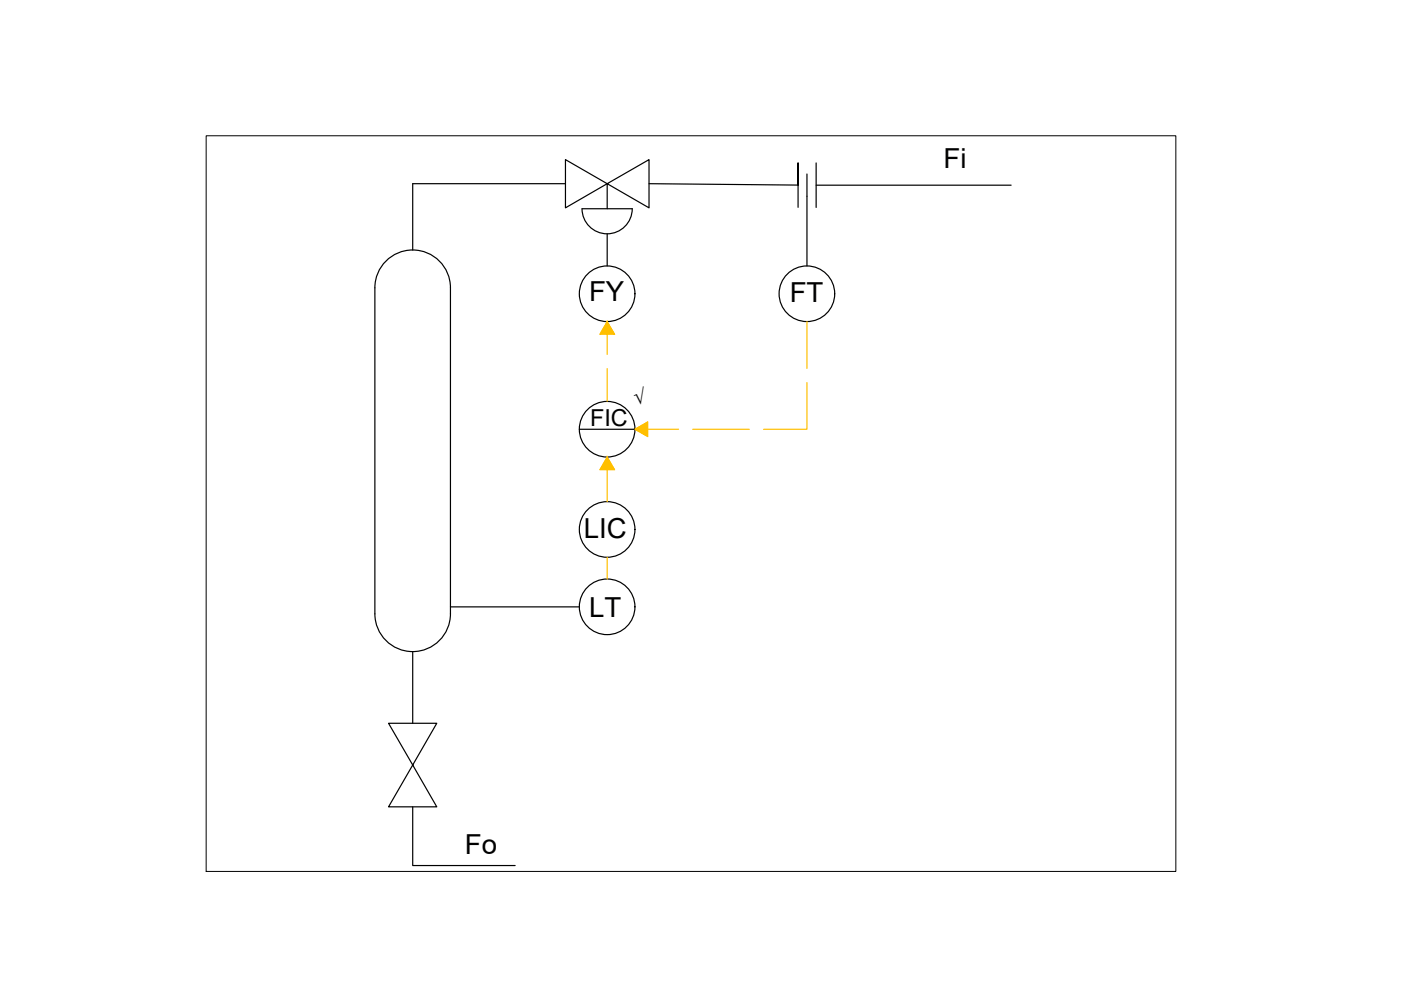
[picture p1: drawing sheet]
<svg xmlns="http://www.w3.org/2000/svg" width="297mm" height="210mm" viewBox="0 0 297 210" stroke-linecap="round" stroke-linejoin="round" font-family="sans-serif">
<defs><g id="words">
<g font-size="5.8">
<text x="200.1" y="35.5">Fi</text>
<text x="124.9" y="63.9">FY</text>
<text x="167.4" y="64.1">FT</text>
<text x="123.8" y="114">LIC</text>
<text x="124.9" y="130.7">LT</text>
<text x="98.6" y="181.1">Fo</text>
</g>
<text font-size="4.9" x="125.1" y="90.3">FIC</text>
<text font-size="4.1" x="134.3" y="85.6">√</text>
</g></defs>
<!-- layer: 0 -->
<g fill="none" stroke="#000" stroke-width=".25">
<path d="M119.9 33.8v10.3l17.7-10.3v10.3zM119.9 38.9h-32.4v14.1M128.7 38.9v5.4M137.6 38.9l31.6 .3v-4.7v9.5M171.1 36.9v19.5M173 34.5v9.5M173 39.3h41.4M123.4 44.2a5.3 5.3 0 0 0 5.3 5.4 5.3 5.3 0 0 0 5.3-5.4l-10.6 .1M128.7 49.6v6.8M122.8 91h11.8M79.5 130.1a8 8 0 0 0 8 8.1 8 8 0 0 0 8-8.1M79.5 130.2v-69.2a8 8 0 0 1 8-8 8 8 0 0 1 8 8v69.2"/>
<path d="M87.5 138.2v15.2M95.5 128.7h27.3M82.4 153.4l10.2 17.7h-10.2l10.2-17.7zM87.5 171.1v12.4h21.7"/>
<circle cx="128.7" cy="62.3" r="5.9"/>
<circle cx="171.1" cy="62.3" r="5.9"/>
<circle cx="128.7" cy="91" r="5.9"/>
<circle cx="128.7" cy="112.3" r="5.9"/>
<circle cx="128.7" cy="128.7" r="5.9"/>
</g>
<g fill="#ffbf00" stroke="#ffbf00" stroke-width=".21">
<path d="M128.7 68.2v2.6h1.6zM128.7 68.2v2.6h-1.5z"/>
<path d="M134.6 91l2.7-1.5v1.5zM134.6 91l2.7 1.5v-1.5z"/>
<path d="M128.7 96.9v2.7h1.6zM128.7 96.9v2.7h-1.5z"/>
</g>
<path d="M128.7 68.2l1.6 2.6h-3.1zM128.7 68.2v6.9M128.7 78.1v7M171.1 68.2v9.9M128.7 96.9l1.6 2.7h-3.1zM128.7 96.9v9.5M134.6 91l2.7-1.5v3zM134.6 91h9.3M146.9 91h12M171.1 81.1v9.9h-9.2M128.7 118.2v4.6" fill="none" stroke="#ffbf00" stroke-width=".25"/>
<!-- layer: 0 -->
<path d="M43.7 28.8h205.6v156h-205.6z" fill="none" stroke="#000" stroke-width=".21"/>
<use href="#words"/>
</svg>
